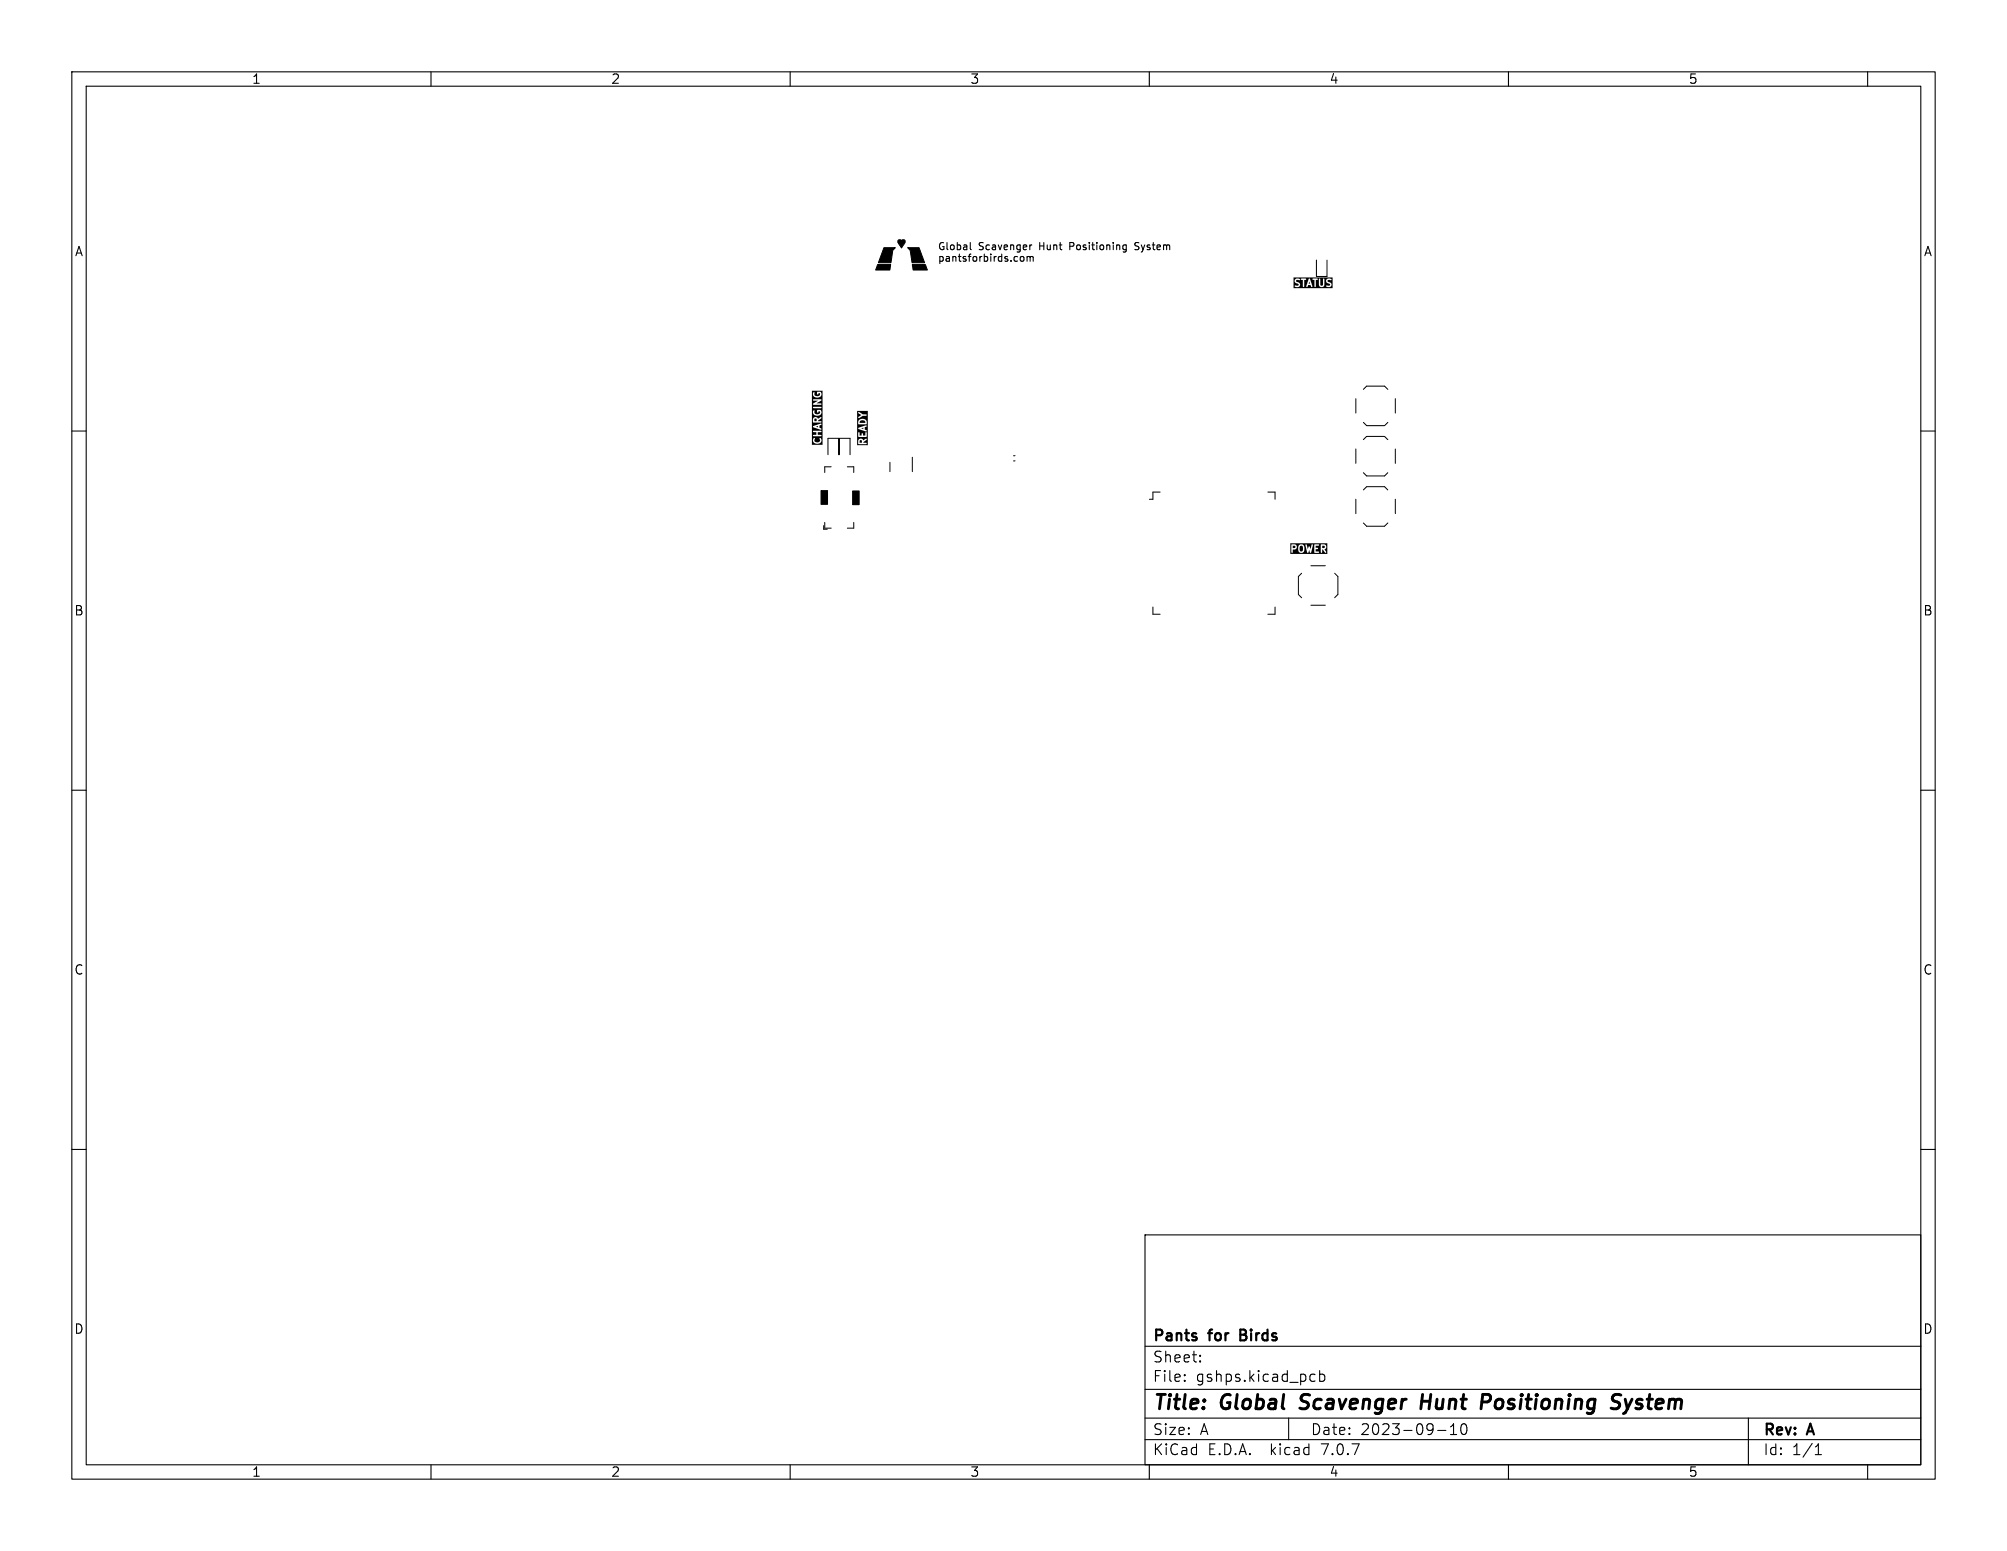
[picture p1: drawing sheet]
<svg xmlns="http://www.w3.org/2000/svg" width="279mm" height="216mm" viewBox="0 0 279 216" stroke-linecap="round" stroke-linejoin="round" font-family="sans-serif">
<defs><g id="words">
<g font-size="2.8">
<text x="160.4" y="196.8">Title:</text>
<text x="170.1" y="196.8">Global</text>
<text x="181.9" y="196.8">Scavenger</text>
<text x="199.5" y="196.8">Hunt</text>
<text x="208.6" y="196.8">Positioning</text>
<text x="227.6" y="196.8">System</text>
</g>
<g font-size="2.1">
<text x="160.4" y="189.9">Sheet:</text>
<text x="160.4" y="187.1">Pants</text>
<text x="168.4" y="187.1">for</text>
<text x="173.3" y="187.1">Birds</text>
<text x="160.4" y="192.6">File:</text>
<text x="166.5" y="192.6">gshps.kicad_pcb</text>
<text x="160.4" y="202.8">KiCad</text>
<text x="160.4" y="200">Size:</text>
<text x="167" y="200">A</text>
<text x="168.1" y="202.8">E.D.A.</text>
<text x="177" y="202.8">kicad</text>
<text x="182.4" y="200">Date:</text>
<text x="184.2" y="202.8">7.0.7</text>
<text x="189.4" y="200">2023-09-10</text>
<text x="245.4" y="200.2">Rev:</text>
<text x="245.4" y="202.8">Id:</text>
<text x="249.5" y="202.8">1/1</text>
<text x="251.8" y="200.2">A</text>
</g>
<g font-size="1.8">
<text x="35" y="11.9">1</text>
<text x="85" y="11.9">2</text>
<text x="135" y="11.9">3</text>
<text x="185" y="11.9">4</text>
<text x="235" y="11.9">5</text>
<text x="10.3" y="35.9">A</text>
<text x="267.7" y="35.9">A</text>
<text x="10.3" y="85.9">B</text>
<text x="267.7" y="85.9">B</text>
<text x="10.3" y="135.9">C</text>
<text x="267.7" y="135.9">C</text>
<text x="10.3" y="185.9">D</text>
<text x="267.7" y="185.9">D</text>
<text x="35" y="205.8">1</text>
<text x="85" y="205.8">2</text>
<text x="135" y="205.8">3</text>
<text x="185" y="205.8">4</text>
<text x="235" y="205.8">5</text>
</g>
<g font-size="1.4">
<text x="130.5" y="34.9">Global</text>
<text x="136.3" y="34.9">Scavenger</text>
<text x="144.9" y="34.9">Hunt</text>
<text x="149.3" y="34.9">Positioning</text>
<text x="158.7" y="34.9">System</text>
<text x="130.5" y="36.5">pantsforbirds.com</text>
</g>
</g></defs>
<g fill="none" stroke="#000" stroke-width=".15">
<path d="M10 10h259.4v195.9h-259.4zM12 12h255.4v191.9h-255.4zM60 10v2M110 10v2M160 10v2M210 10v2M260 10v2M135.1 33.8v.8l.1 .2M142.1 35.8l.3-.1 .2 .2v.3l-.2 .2-.3-.1-.1-.1zM143 35.8l.3-.1 .1 .1M143 35.7v.7M143.4 35.8l.2-.1 .2 .1v.6"/>
<path d="M143.4 35.8v.6M143.6 34.1l-.2 .1M148.9 34.3h.4M149.3 33.8h-.4v1M156.5 34.1h.3M156.8 34.1v.8l-.1 .1-.2 .1M156.8 34.7l-.3 .1M158 34.7l.4 .1M158.4 33.8h-.2l-.2 .2 .1 .2 .3 .1M10 60h2M267.4 60h2M10 110h2"/>
<path d="M267.4 110h2M10 160h2M267.4 160h2M159.4 171.9h108v32h-108zM159.4 197.4h108M159.4 193.4h108M159.4 187.4h108M164.9 192.1l.1 .1-.1 .1M164.9 192.1v.1v.1M164.9 191.4v.1M164.9 192.1v.2M164.9 191.4h.1l-.1 .1"/>
<path d="M167.1 189.4v.1v.1M167.1 189.4l-.1 .1 .1 .1M167.1 188.7v.1M167.1 189.4v.2M167.1 188.7h-.1l.1 .1M179.4 197.4v3M182.6 191.3l.5 .1M183.1 192.2l-.5 .1M183.7 191.4l.4-.1 .3 .3v.4l-.1 .2-.2 .1-.4-.1M183.7 190.8v1.5M200.1 199.1h1.2M201.9 199.7h.9"/>
<path d="M201.9 198.6l.5-.4v1.5M203.6 198.3a.36 .36 0 0 1 .5 .2 .77 .77 0 0 1-.4 1.2 1 1 0 0 1-.1-1.4zM243.4 197.4v6.5M60 203.9v2M110 203.9v2M159.4 200.4h108M160 203.9v2M210 203.9v2M252.7 202.5h.9M252.7 201.4l.4-.4v1.5M260 203.9v2"/>
</g>
<path d="M180.9 196l.3 .1M181.3 194.3l-.2 .4 .1 .2M197.9 195.1h1.2M198 194.1l-.2 2M206.4 194.1h.8l.2 .1a.58 .58 0 0 1-.3 1h-.8M224.8 195.1l.4 .1a.49 .49 0 0 1 .3 .5 .49 .49 0 0 1-.5 .4h-.4M224.9 194.1l.8 .1M226.2 194.8l.4 1.3M226.6 196.1l-.3 .5-.3 .2M227.2 194.8l-.6 1.3" fill="none" stroke="#000" stroke-width=".4"/>
<path d="M172.7 185.8h.5M173.2 185.1h-.5v1.5h.5" fill="none" stroke="#000" stroke-width=".3"/>
<path d="M114.3 68.3h.9v1.9h-.9zM118.7 68.3h.9v2h-.9z" fill="#000" stroke="#000" stroke-width=".15"/>
<path d="M122.2 36.8h1.8l-.1 .8h-2zM123.1 34.5h1.5l-.3 .4-.3 1.7h-1.7zM125 33.5a.32 .32 0 0 1 .5 0l.1-.1h.3l.1 .1v.3l-.5 .7-.5-.7zM126.4 34.5h1.5l.8 2.1h-1.7l-.3-1.7zM127 36.8h1.8l.3 .8h-2z" fill="#000" stroke="#000" stroke-width=".14"/>
<g fill="#000">
<path d="M182.3 39.2l.1 .3h-.2zM113.4 58.3h.3v.3h-.3zM113.6 59.4l.3-.1v.2zM119.9 59.6l.3-.1v.2zM119.7 58.6a.44 .44 0 0 1 .5-.1 .44 .44 0 0 1 .3 .4h-.8zM180.1 38.6h5.4v1.5h-5.4v-.9h.1l.1 .2 .5 .2-.1 .2-.4-.1-.1 .2 .5 .1a.34 .34 0 0 0 .3-.3 .34 .34 0 0 0-.1-.3l-.4-.2v-.2h.4l.1-.1 .4 .1v1h.5l.2-.3h.3l.2 .3 .1-.2-.3-.9h.3l.3 .1v.9h.2v-.2h.4l.2 .2 .3 .1 .3-.3v-.5h.2l.1 .2 .5 .2-.1 .2-.4-.1-.1 .2 .5 .1a.34 .34 0 0 0 .3-.3 .34 .34 0 0 0-.2-.3l-.3-.2-.1-.1 .1-.1h.4v-.2h-.5l-.1 .1-.1 .3h-.2v-.4h-.2v.9l-.3 .1-.1-.1v-.8l-.1-.1-.1 .9h-.4v-.7l.2-.1v-.1h-.6l-.1 .1h-.3l-.1-.1-.5 1.1h-.2v-.9l.2-.1v-.1h-.6l-.2 .1-.5-.1-.2 .1-.1 .3h-.1zM113 54.4h1.5v7.5h-1.5v-.6h.2v.3l.3 .1 .3 .1 .4-.1 .2-.5-.2-.2h-.1a.37 .37 0 0 1-.2 .6 .37 .37 0 0 1-.5-.5v-.1h-.1l-.1 .3h-.2v-.6h1.3v-.2h-.5v-.3h.5l.1-.2h-1.2v.1l.4 .1v.3h-.3l-.1 .2h-.2v-1.3l1.3 .4v-.1l-.2-.1v-.4l.3-.1-.2-.1-1.2 .4v-.7l.3 .1h1v-.2h-.4v-.1l.5-.4h-.2l-.3 .2-.2-.2h-.3l-.2 .2v.4h-.2v-1.3h.2l.2 .4 .4 .1 .4-.2 .2-.4-.2-.2h-.4v.3h.1v-.1h.2l.1 .1a.41 .41 0 0 1-.6 .3 .41 .41 0 0 1-.2-.6l-.2 .1v.2h-.2v-.6h1.3l.1-.1-1.1-.1-.1 .2h-.2v-.5h1.3v-.2h-.7l.8-.4-.1-.1h-1.1l.1 .2h.6l-.7 .5h-.2v-1.4h.2l.2 .3 .5 .1 .4-.2 .1-.3-.2-.3-.5 .1 .1 .3h.1v-.2h.2a.39 .39 0 0 1-.4 .4 .39 .39 0 0 1-.3-.5h-.2v.3h-.2zM119.7 61.3h.3v.3h-.3zM119.3 57.2h1.5v4.8h-1.5v-.3l.3 .1h1.1l-.1-.2h-.4l.5-.4-.1-.1-.4 .2-.3-.2h-.3l-.1 .2v.4h-.2v-1l.3 .1h1l.1-.1-.1-.5-.1 .1v.3h-.4v-.3h-.1l-.1 .3h-.2v-.3l-.2-.1v.5h-.2v-1.1l1.2 .5 .2-.1-.3-.2v-.3l.2-.1v-.2l-1.3 .4v-.6l.3 .1 1.1-.1-.1-.5-.5-.2-.5 .1-.1 .3v.3h-.2v-.9l.3 .1a1.17 1.17 0 0 1 1-.3v-.2a1.17 1.17 0 0 1-1-.4l-.1 .2 .4 .3-.4 .3h-.2zM180 76h.3v.2l-.3 .1zM181 76l.4 .1v.4l-.2 .3-.2-.1-.1-.5zM184.1 76h.3v.2l-.3 .1z"/>
<path d="M179.6 75.6h5.2v1.5h-5.2v-.2h.4v-.4h.7l.2 .4h.5l.2-.4-.1-.6h.2l.4 1.1 .2-.5 .1 .5 .1-.1h.5l.1 .1 .8-.1 .1 .1 .1-.5 .4 .5 .1-.1-.2-.4 .2-.2v-.3l-.3-.2h-.4v1.1l-.7-.1v-.4h.3v-.1l-.3-.1v-.2l.4-.1-.1-.1h-.5v1.1h-.5l.2-1.1h-.1l-.2 .7-.1-.4-.2 .4-.2-.7-.4 .1-.4-.1-.3 .2-.1 .5h-.7l.4-.1 .1-.3-.2-.3h-.5v1.1h-.2z"/>
</g>
<g fill="none" stroke="#000" stroke-width=".14">
<path d="M183.3 36.2v2.3h1.4v-2.3M188.7 55.5v2M189.8 54.2l.5-.5h2.4l.5 .5M189.8 58.8l.5 .5h2.4l.5-.5M194.3 55.5v2M114.7 73.2v.5h.5M114.8 72.7v.8h.9M115.3 63.3v-2.3h1.4v2.3M115.7 65h-.9v.8M116.9 63.3v-2.3h1.4v2.3M118 65h.9v.8M118.9 72.7v.8h-.9"/>
<path d="M123.9 64.3v1.4M127 63.7v2M141.1 63.4h.2M141.1 64.2h.2M161.5 68.5h-1v1h-.5M176.5 68.5h1v1M181.2 79.8l-.5 .5v2.4l.5 .5M182.5 78.7h2M185.8 79.8l.5 .5v2.4l-.5 .5M188.7 62.5v2M188.7 69.5v2M189.8 68.2l.5-.5h2.4l.5 .5"/>
<path d="M189.8 72.8l.5 .5h2.4l.5-.5M189.8 61.2l.5-.5h2.4l.5 .5M189.8 65.8l.5 .5h2.4l.5-.5M194.3 62.5v2M194.3 69.5v2M160.5 84.5v1h1M177.5 84.5v1h-1M182.5 84.3h2"/>
</g>
<use href="#words"/>
</svg>
